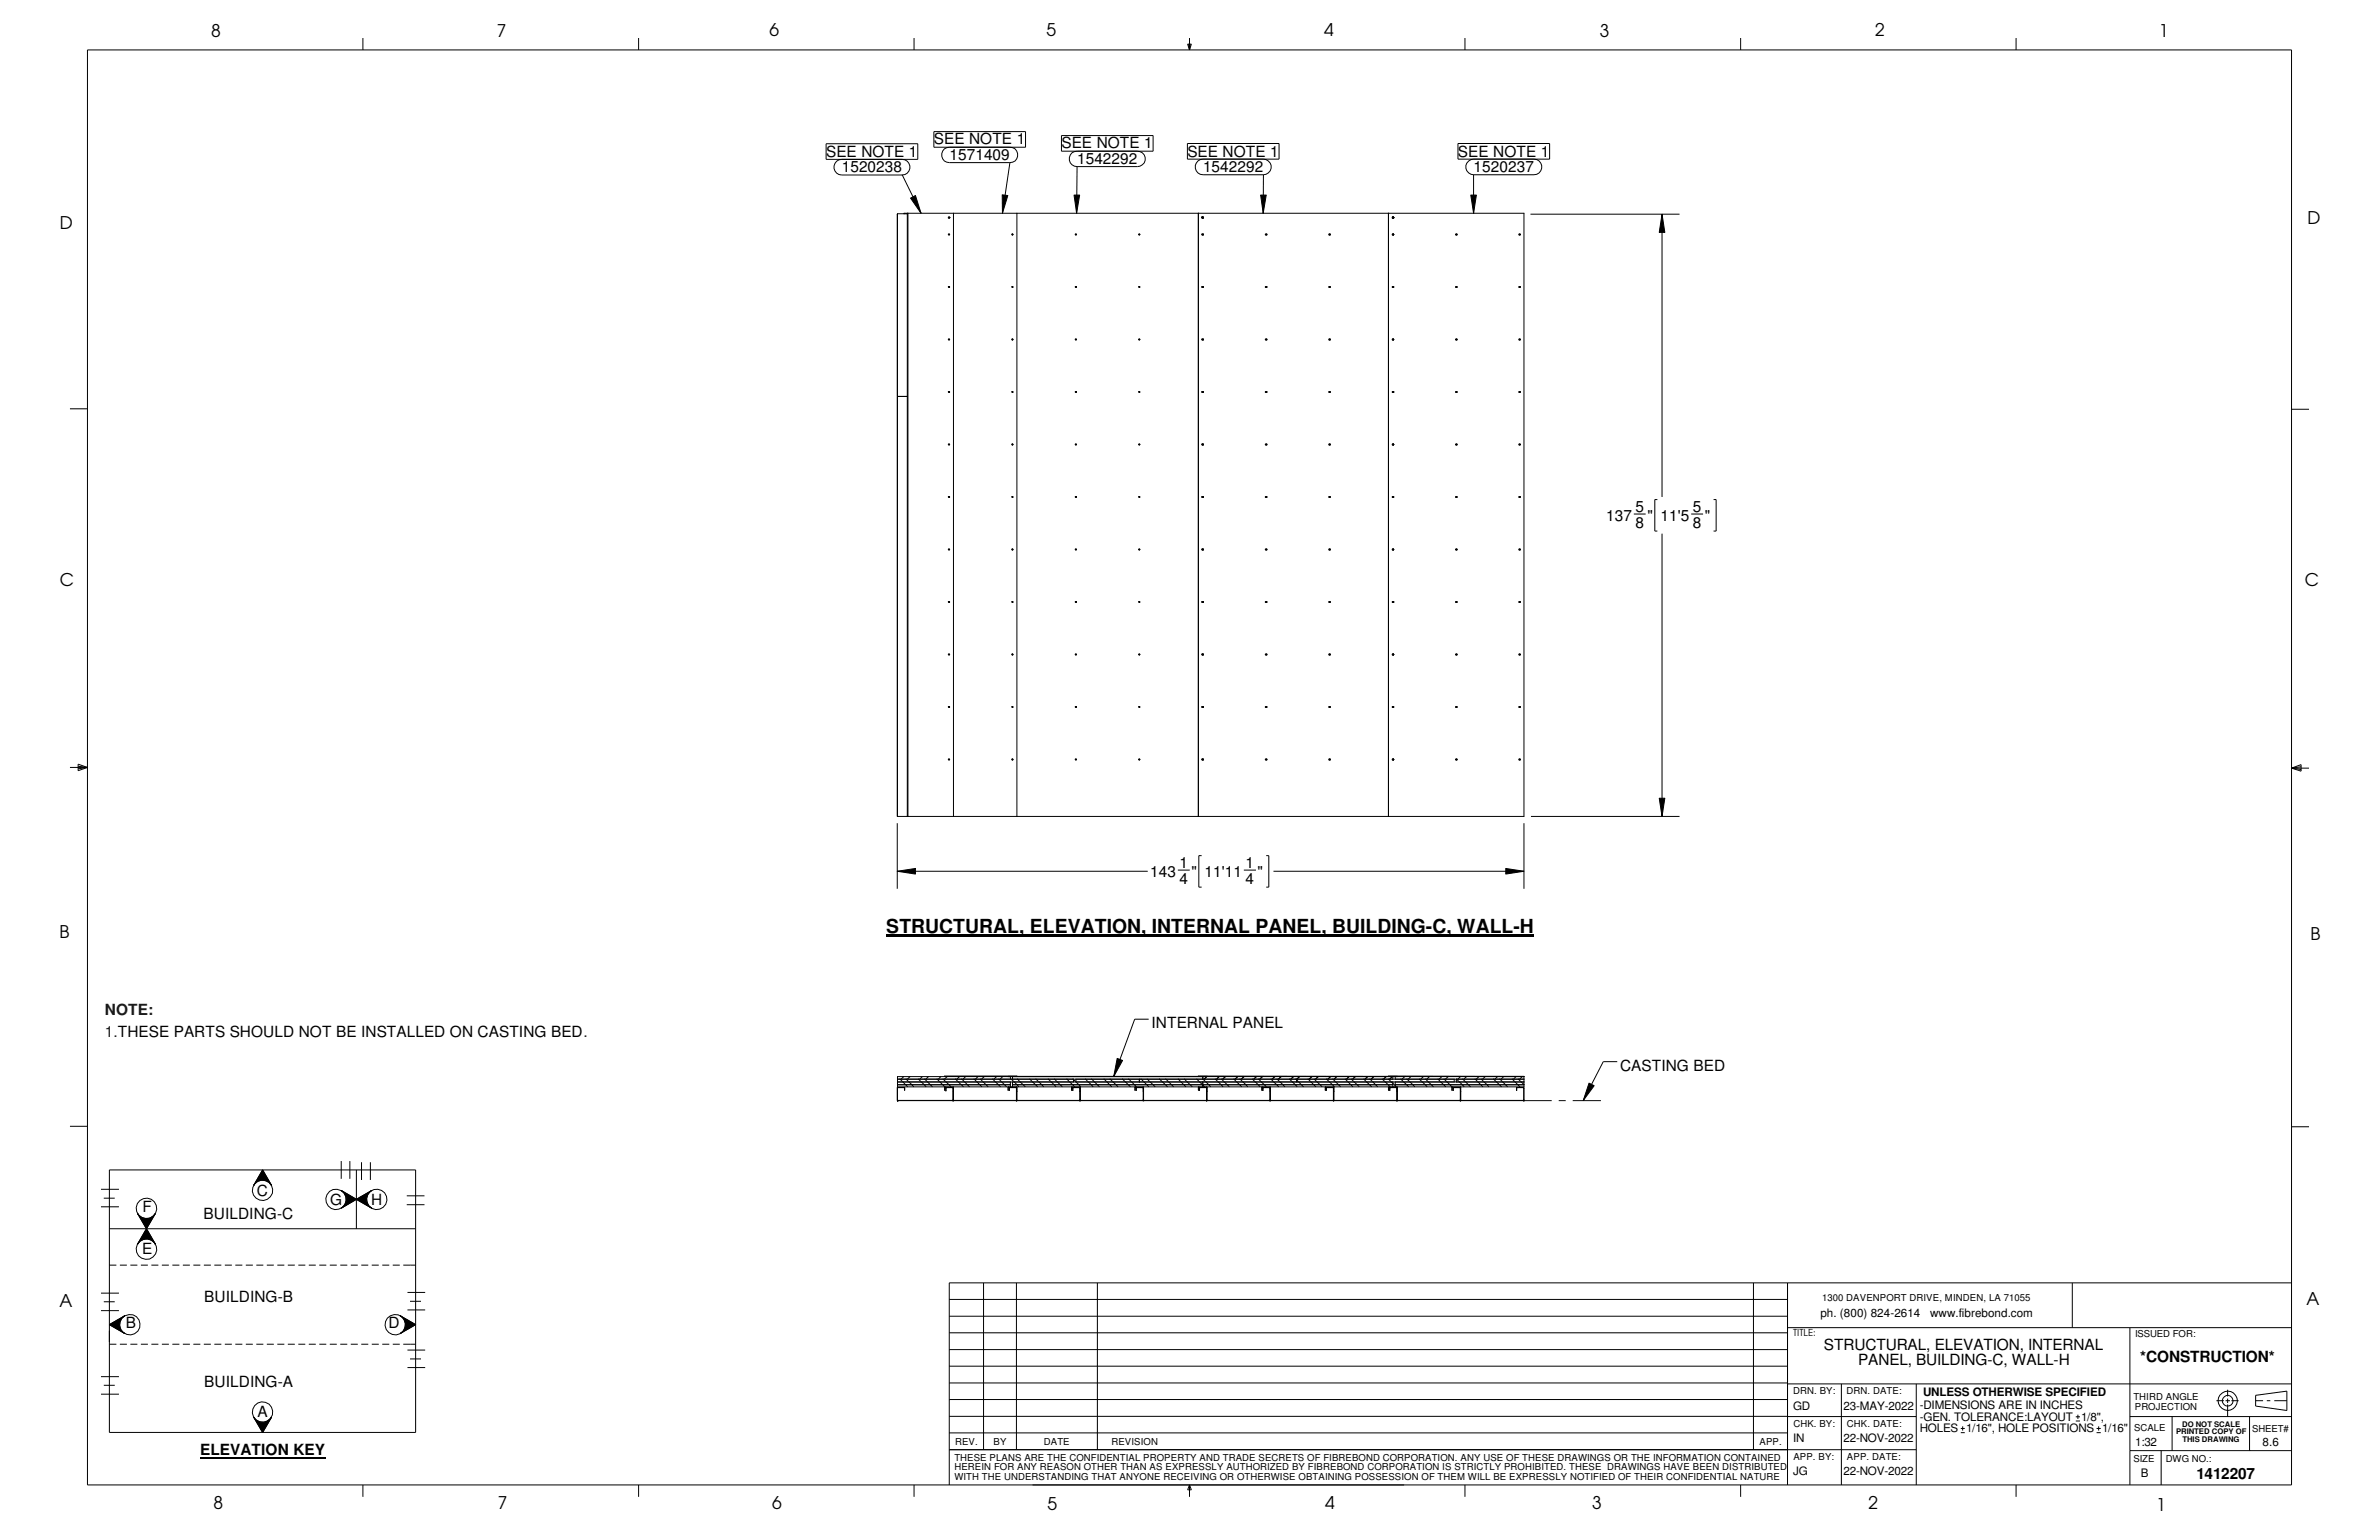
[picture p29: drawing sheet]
<svg xmlns="http://www.w3.org/2000/svg" width="432mm" height="279mm" viewBox="0 0 432 279" stroke-linecap="round" stroke-linejoin="round" font-family="sans-serif">
<defs><g id="words">
<text font-size="3.5" x="160.9" y="169.2">STRUCTURAL, ELEVATION, INTERNAL PANEL, BUILDING-C, WALL-H</text>
<g font-size="3.2">
<text x="38.3" y="6.6">8</text>
<text x="90.2" y="6.7">7</text>
<text x="139.7" y="6.5">6</text>
<text x="190" y="6.5">5</text>
<text x="240.4" y="6.6">4</text>
<text x="290.4" y="6.7">3</text>
<text x="340.4" y="6.5">2</text>
<text x="391.8" y="6.7">1</text>
<text x="10.9" y="41.5">D</text>
<text x="418.8" y="40.7">D</text>
<text x="10.8" y="106.3">C</text>
<text x="418.3" y="106.4">C</text>
<text x="10.8" y="170.2">B</text>
<text x="419.4" y="170.6">B</text>
<text x="10.8" y="237.2">A</text>
<text x="418.6" y="236.7">A</text>
<text x="38.8" y="273.8">8</text>
<text x="90.3" y="273.8">7</text>
<text x="140.2" y="273.8">6</text>
<text x="190.1" y="273.9">5</text>
<text x="240.5" y="273.8">4</text>
<text x="289" y="273.9">3</text>
<text x="339.1" y="273.9">2</text>
<text x="391.3" y="274.1">1</text>
</g>
<g font-size="2.8">
<text x="149.9" y="28.4">SEE NOTE 1</text>
<text x="169.5" y="26.2">SEE NOTE 1</text>
<text x="172.3" y="29">1571409</text>
<text x="192.7" y="26.9">SEE NOTE 1</text>
<text x="195.5" y="29.8">1542292</text>
<text x="215.5" y="28.4">SEE NOTE 1</text>
<text x="264.6" y="28.4">SEE NOTE 1</text>
<text x="152.8" y="31.3">1520238</text>
<text x="218.4" y="31.2">1542292</text>
<text x="267.5" y="31.2">1520237</text>
<text x="291.5" y="94.4">137</text>
<text x="296.8" y="92.9">5</text>
<text x="296.8" y="95.8">8</text>
<text x="299" y="94.4">&quot;</text>
<text x="301.4" y="94.4">11'5</text>
<text x="307.3" y="92.9">5</text>
<text x="307.3" y="95.8">8</text>
<text x="309.4" y="94.4">&quot;</text>
<text x="208.8" y="159">143</text>
<text x="214.1" y="160.4">4</text>
<text x="214.1" y="157.5">1</text>
<text x="216.2" y="159">&quot;</text>
<text x="218.7" y="159">11'11</text>
<text x="226.1" y="157.5">1</text>
<text x="226.1" y="160.4">4</text>
<text x="228.3" y="159">&quot;</text>
<text x="209" y="186.5">INTERNAL PANEL</text>
<text x="294" y="194.2">CASTING BED</text>
<text x="25.9" y="220">F</text>
<text x="37" y="221.1">BUILDING-C</text>
<text x="46.6" y="216.9">C</text>
<text x="59.9" y="218.6">G</text>
<text x="67.4" y="218.6">H</text>
<text x="25.8" y="227.5">E</text>
<text x="37.1" y="236.3">BUILDING-B</text>
<text x="22.8" y="241">B</text>
<text x="70.5" y="241">D</text>
<text x="331" y="244.9">STRUCTURAL, ELEVATION, INTERNAL</text>
<text x="37.1" y="251.7">BUILDING-A</text>
<text x="337.3" y="247.7">PANEL, BUILDING-C, WALL-H</text>
<text x="388.5" y="247.1">*CONSTRUCTION*</text>
<text x="46.7" y="257">A</text>
<text x="36.3" y="264">ELEVATION KEY</text>
<text x="398.7" y="268.4">1412207</text>
</g>
<g font-size="2.8" fill="#191924">
<text x="19" y="184.2">NOTE:</text>
<text x="19" y="188.2">1.THESE PARTS SHOULD NOT BE INSTALLED ON CASTING BED.</text>
</g>
<g font-size="2.1">
<text x="330.4" y="239">ph. (800) 824-2614</text>
<text x="350.4" y="239">www.fibrebond.com</text>
<text x="325.5" y="255.7">GD</text>
<text x="334.6" y="255.7">23-MAY-2022</text>
<text x="348.4" y="255.7">-DIMENSIONS ARE IN INCHES</text>
<text x="348.4" y="257.8">-GEN. TOLERANCE:LAYOUT</text>
<text x="349" y="253.2">UNLESS OTHERWISE SPECIFIED</text>
<text x="377.7" y="257.8">1/8&quot;,</text>
<text x="325.5" y="261.6">IN</text>
<text x="334.6" y="261.6">22-NOV-2022</text>
<text x="348.4" y="259.9">HOLES 1/16&quot;, HOLE POSITIONS 1/16&quot;</text>
<text x="387.6" y="262.4">1:32</text>
<text x="410.7" y="262.4">8.6</text>
<text x="325.5" y="267.6">JG</text>
<text x="334.6" y="267.6">22-NOV-2022</text>
<text x="388.6" y="267.9">B</text>
</g>
<g font-size="1.7">
<text x="330.7" y="236.1">1300 DAVENPORT DRIVE, MINDEN, LA 71055</text>
<text x="325.5" y="242.4">TITLE:</text>
<text x="387.5" y="242.7">ISSUED FOR:</text>
<text x="325.5" y="252.9">DRN. BY:</text>
<text x="335.2" y="252.9">DRN. DATE:</text>
<text x="387.2" y="254">THIRD ANGLE</text>
<text x="387.5" y="255.7">PROJECTION</text>
<text x="173.4" y="262.2">REV.</text>
<text x="180.3" y="262.2">BY</text>
<text x="189.5" y="262.2">DATE</text>
<text x="201.7" y="262.2">REVISION</text>
<text x="319.4" y="262.2">APP.</text>
<text x="325.5" y="258.9">CHK. BY:</text>
<text x="335.2" y="258.9">CHK. DATE:</text>
<text x="387.4" y="259.7">SCALE</text>
<text x="408.8" y="259.8">SHEET#</text>
<text x="173.2" y="268.6">WITH THE UNDERSTANDING THAT ANYONE RECEIVING OR OTHERWISE OBTAINING POSSESSION OF THEM WILL BE EXPRESSLY NOTIFIED OF THEIR CONFIDENTIAL NATURE</text>
<text x="173.2" y="266.8">HEREIN FOR ANY REASON OTHER THAN AS EXPRESSLY AUTHORIZED BY FIBREBOND CORPORATION IS STRICTLY PROHIBITED. THESE DRAWINGS HAVE BEEN DISTRIBUTED</text>
<text x="173.2" y="265">THESE PLANS ARE THE CONFIDENTIAL PROPERTY AND TRADE SECRETS OF FIBREBOND CORPORATION. ANY USE OF THESE DRAWINGS OR THE INFORMATION CONTAINED</text>
<text x="325.5" y="264.9">APP. BY:</text>
<text x="335.2" y="264.8">APP. DATE:</text>
<text x="387.2" y="265.3">SIZE</text>
<text x="393.1" y="265.3">DWG NO.:</text>
</g>
<g font-size="1.4">
<text x="395" y="260.2">PRINTED COPY OF</text>
<text x="396.1" y="258.8">DO NOT SCALE</text>
<text x="396.2" y="261.7">THIS DRAWING</text>
</g>
</g></defs>
<g fill="none" stroke="#000" stroke-width=".18">
<path d="M15.9 9.1h400v260.3h-400zM65.9 6.9v2.2M115.9 6.9v2.2M165.9 6.9v2.2M215.6 8h.6l-.3 1.1zM215.7 8l.2 1.1M215.9 6.9v2.2M216 8l-.1 1.1M265.9 6.9v2.2M315.9 6.9v2.2M365.9 6.9v2.2M149.9 26.1h16.7v2.8h-16.7z"/>
<path d="M152.8 28.9a1.42 1.42 0 0 0-1.4 1.4 1.42 1.42 0 0 0 1.4 1.4h10.9a1.42 1.42 0 0 0 1.5-1.4 1.42 1.42 0 0 0-1.5-1.4M162.9 38.9v109.2M163.7 31.7l3.5 7M164.1 38.8l112.5-.1v109.4h-113.7v-109.3h1.8M164.7 38.7v109.4M164.8 38.7v109.4M165.3 35.9l.9-.4 1 3.2zM169.5 23.9h16.6v2.8h-16.6zM172.1 39.4l.2-.1v.3h-.2zM172.3 26.7a1.4 1.4 0 0 0-1.4 1.4 1.4 1.4 0 0 0 1.4 1.4h11M173.1 38.7v109.4M181.9 35.3l1 .2-1 3.2z"/>
<path d="M183.3 26.7a1.4 1.4 0 0 1 1.4 1.4 1.4 1.4 0 0 1-1.4 1.4M183.3 29.5l-1.4 9.2M184.6 38.7v109.4M192.7 24.6h16.6v2.8h-16.6zM194.9 35.4h1.1l-.6 3.3zM195.5 27.4a1.4 1.4 0 0 0-1.4 1.4 1.4 1.4 0 0 0 1.4 1.4h11a1.4 1.4 0 0 0 1.4-1.4 1.4 1.4 0 0 0-1.4-1.4M195.5 30.2l-.1 8.5M215.5 26h16.7v2.9h-16.7zM217.5 38.7v109.4M218.1 39.4l.3-.1v.2l-.2 .1zM218.3 39.3l.1 .1v.2l-.3-.1M218.3 39.3l-.2 .2"/>
<path d="M218.4 28.9a1.42 1.42 0 0 0-1.5 1.4 1.42 1.42 0 0 0 1.5 1.4h10.9a1.42 1.42 0 0 0 1.4-1.4 1.42 1.42 0 0 0-1.4-1.4M228.8 35.4h1l-.5 3.3zM229.3 31.7v7M252 38.7v109.4M252.7 39.4h.3l-.1 .2h-.2zM252.8 39.3l.2 .2M252.8 39.3l.2 .2-.2 .1M252.8 39.3v.3M252.8 39.3h.1M252.8 39.6h.1M253 39.5l-.2 .1M253 39.5h.1"/>
<path d="M264.6 26h16.7v2.9h-16.7zM267 35.4h1l-.5 3.3zM267.5 28.9a1.42 1.42 0 0 0-1.5 1.4 1.42 1.42 0 0 0 1.5 1.4h10.9a1.42 1.42 0 0 0 1.4-1.4 1.42 1.42 0 0 0-1.4-1.4M267.5 31.7v7M277.8 38.9h27M301.7 38.9l.5 3.3h-1zM301.7 38.9v51.3M172.1 52l.3 .1-.2 .1zM172.1 42.5h.3l-.2 .1zM183.6 42.5h.3l-.2 .1zM183.6 52l.3 .1-.2 .1zM183.8 42.5v.1"/>
<path d="M183.8 52v.2M195.2 42.5h.2l-.2 .1zM195.2 52l.2 .1-.2 .1zM206.7 42.5h.2l-.1 .1zM206.7 52l.2 .1-.1 .1zM218.2 42.5v.1M218.2 42.5h.2l-.2 .1M218.2 52v.2M218.2 52h.2l-.2 .2M229.7 42.5h.2l.1 .1h-.3zM229.7 52h.2l.1 .1-.3 .1zM241.2 42.5h.2l.1 .1h-.3z"/>
<path d="M241.2 52h.2l.1 .1-.3 .1zM252.8 42.5v.1M252.8 52v.2M252.9 52l.1 .1-.1 .1M252.9 52h-.2l.2 .2M252.9 42.5h.1l-.1 .1M252.9 42.5h-.2l.2 .1M264.2 52l.3 .1-.3 .1zM264.2 42.5h.3l-.3 .1zM275.7 52l.3 .1-.3 .1zM275.7 42.5h.3l-.3 .1zM12.7 74.2h3.2"/>
<path d="M162.9 71.9h1.8M172.1 61.5l.3 .1-.2 .1zM172.1 71l.3 .1-.2 .1zM183.6 61.5l.3 .1-.2 .1zM183.6 71l.3 .1-.2 .1zM183.8 61.5v.2M183.8 71v.2M195.2 61.5l.2 .1-.2 .1zM195.2 71l.2 .1-.2 .1zM206.7 61.5l.2 .1-.1 .1zM206.7 71l.2 .1-.1 .1zM218.2 61.5v.2"/>
<path d="M218.2 61.5l.2 .1-.2 .1M218.2 71v.2M218.2 71l.2 .1-.2 .1M229.7 61.6l.2-.1 .1 .1-.3 .1zM229.7 71.1l.2-.1 .1 .2h-.3zM241.2 61.6l.2-.1 .1 .1-.3 .1zM241.2 71.1l.2-.1 .1 .2h-.3zM252.8 61.5v.2M252.8 71v.2M252.9 71l.1 .1-.1 .1M252.9 71l-.2 .1 .2 .1M252.9 61.5l.1 .1-.1 .1"/>
<path d="M252.9 61.5l-.2 .1 .2 .1M264.2 71l.3 .1-.3 .1zM264.2 61.5l.3 .1-.3 .1zM275.7 71l.3 .1-.3 .1zM275.7 61.5l.3 .1-.3 .1zM415.9 74.3h3.2M172.1 90.1l.3 .1-.2 .1zM172.1 80.6h.3l-.2 .1zM172.1 99.6l.3 .1-.2 .1zM183.6 80.6h.3l-.2 .1zM183.6 90.1l.3 .1-.2 .1zM183.6 99.6l.3 .1-.2 .1z"/>
<path d="M183.8 80.6v.1M183.8 90.1v.2M183.8 99.6v.2M195.2 80.6h.2l-.2 .1zM195.2 90.1l.2 .1-.2 .1zM195.2 99.6l.2 .1-.2 .1zM206.7 80.6h.2l-.1 .1zM206.7 90.1l.2 .1-.1 .1zM206.7 99.6l.2 .1-.1 .1zM218.2 80.6v.1M218.2 80.6h.2l-.2 .1M218.2 90.1v.2"/>
<path d="M218.2 90.1h.2l-.2 .2M218.2 99.6v.2M218.2 99.6l.2 .1-.2 .1M218.3 80.6v.1M218.3 90.1v.2M218.3 99.6v.2M229.7 80.6h.2l.1 .1h-.3zM229.7 90.1h.2l.1 .1-.3 .1zM229.7 99.7l.2-.1 .1 .1-.3 .1zM241.2 80.6h.2l.1 .1h-.3zM241.2 90.1h.2l.1 .1-.3 .1zM241.2 99.7l.2-.1 .1 .1-.3 .1z"/>
<path d="M252.8 80.6v.1M252.8 90.1v.2M252.8 99.6v.2M252.9 99.6l.1 .1-.1 .1M252.9 99.6l-.2 .1 .2 .1M252.9 90.1l.1 .1-.1 .1M252.9 90.1h-.2l.2 .2M252.9 80.6h.1l-.1 .1M252.9 80.6h-.2l.2 .1M264.2 99.6l.3 .1-.3 .1zM264.2 90.1l.3 .1-.3 .1zM264.2 80.6h.3l-.3 .1z"/>
<path d="M275.7 99.6l.3 .1-.3 .1zM275.7 90.1l.3 .1-.3 .1zM275.7 80.6h.3l-.3 .1zM296.5 93.3h2.2M300.8 90.6h-.4v5.8h.4M301.7 96.8v51.3M307 93.3h2.1M311 90.6h.5v5.8h-.5M172.1 109.1l.3 .1-.2 .1zM172.1 118.7h.3l-.2 .1zM183.6 109.1l.3 .1-.2 .1zM183.6 118.7h.3l-.2 .1z"/>
<path d="M183.8 109.1v.2M183.8 118.7v.1M195.2 109.1l.2 .1-.2 .1zM195.2 118.7h.2l-.2 .1zM206.7 109.1l.2 .1-.1 .1zM206.7 118.7h.2l-.1 .1zM218.2 109.1v.2M218.2 109.1l.2 .1-.2 .1M218.2 118.7v.1M218.2 118.7h.2l-.2 .1M218.3 109.1v.2M218.3 118.7v.1"/>
<path d="M229.7 109.2l.2-.1 .1 .2h-.3zM229.7 118.7h.2l.1 .1h-.3zM241.2 109.2l.2-.1 .1 .2h-.3zM241.2 118.7h.2l.1 .1h-.3zM252.8 109.1v.2M252.8 118.7v.1M252.9 118.7h.1l-.1 .1M252.9 118.7h-.2l.2 .1M252.9 109.1l.1 .1-.1 .1M252.9 109.1l-.2 .1 .2 .1M264.2 118.7h.3l-.3 .1zM264.2 109.1l.3 .1-.3 .1z"/>
<path d="M275.7 118.7h.3l-.3 .1zM275.7 109.1l.3 .1-.3 .1zM12.7 139.2h3.2M14.2 138.6l1.7 .6-1.7 .6zM14.2 139l1.7 .2M15.9 139.2l-1.7 .3M172.1 137.7l.3 .1-.2 .1zM172.1 128.2l.3 .1-.2 .1zM183.6 128.2l.3 .1-.2 .1zM183.6 137.7l.3 .1-.2 .1zM183.8 128.2v.2M183.8 137.7v.2"/>
<path d="M195.2 128.2l.2 .1-.2 .1zM195.2 137.7l.2 .1-.2 .1zM206.7 128.2l.2 .1-.1 .1zM206.7 137.7l.2 .1-.1 .1zM218.2 128.2v.2M218.2 128.2h.2l-.2 .2M218.2 137.7v.2M218.2 137.7l.2 .1-.2 .1M218.3 128.2v.2M218.3 137.7v.2M229.7 128.2h.2l.1 .1-.3 .1zM229.7 137.8l.2-.1 .1 .1-.3 .1z"/>
<path d="M241.2 128.2h.2l.1 .1-.3 .1zM241.2 137.7h.2l.1 .1-.3 .1zM252.8 128.2v.2M252.8 137.7v.2M252.9 137.7l.1 .1-.1 .1M252.9 137.7l-.2 .1 .2 .1M252.9 128.2l.1 .1-.1 .1M252.9 128.2h-.2l.2 .2M264.2 137.7l.3 .1-.3 .1zM264.2 128.2l.3 .1-.3 .1zM275.7 137.7l.3 .1-.3 .1zM275.7 128.2l.3 .1-.3 .1z"/>
<path d="M415.9 139.4l1.8 .2M415.9 139.4l1.8-.7v1.2zM415.9 139.4h3.2M417.7 139.1l-1.8 .3M162.9 158.1l3.3-.5v1zM162.9 149.4v11.8M162.9 158.1h45.4M213.8 157.9h2.1M218.1 155.2h-.5v5.8h.5M225.8 157.9h2.2M229.8 155.2h.5v5.8h-.5M231.1 158.1h45.5"/>
<path d="M273.3 157.6l3.3 .5-3.3 .5zM276.6 149.4v11.8M277.9 148.1h26.9M301.2 144.8h1l-.5 3.3zM162.9 195.8h113.7M162.9 196.3h113.7M162.9 196.8h20.5M162.9 199.6h.1M162.9 199.7h.1M162.9 197.3v2.3M162.9 197.3v2.4M162.9 197.3h1.2"/>
<path d="M162.9 199.6v.1M163.3 195.7l1.5 1.5M164 195.3l-.5 .5M164.1 197.3l.1 .5zM164.4 195.7l1.5 1.5M165.2 195.3l-.5 .5M166.6 195.7l1.5 1.5M167.4 195.3l-.5 .5M167.8 195.7l1.4 1.5M168.5 195.3l-.5 .5M170 195.7l1.5 1.5M170.8 195.3l-.5 .5"/>
<path d="M171.1 195.7l1.5 1.5M171.5 197.2l-.1 .6 .1-.6h1.5v2.4M171.7 197.3v.6zM171.7 197.3h1.2M171.9 195.3l-.5 .5M172.9 197.3l.1 2.3M172.9 197.3l.1 .1M173 199.6h-10.1M173 199.6h.1M173 197.2l.1 2.4h11.4M173 199.6l-10.1 .1M173 199.6h11.5"/>
<path d="M173 198h.1M173.4 195.7l1.5 1.5M174.2 195.3l-.5 .5M174.5 195.7l1.5 1.5M175.3 195.3l-.5 .5M176.7 195.7l1.5 1.5M177.5 195.3l-.5 .5M177.9 195.7l1.5 1.5M178.6 195.3l-.5 .5M180.1 195.7l1.5 1.5M180.9 195.3l-.5 .5M181.2 195.7l1.5 1.5"/>
<path d="M182 195.3l-.5 .5M183 195.3h.1M183 197.2v.6v-.6l1.5 .1v2.3M183.2 197.3v.5zM183.3 197.3h1.1M183.4 195.3v.5M183.4 196.3v.9M183.5 195.7l1.5 1.5M183.8 196.8h69M183.8 195.3v.5M183.8 196.3v.9M184.4 197.3l.1 .1"/>
<path d="M184.4 197.3l.1 2.3M184.5 199.6h.1M184.5 197.2l.1 2.4h11.4M184.5 199.6h11.5M184.5 198h.1M184.6 195.3l-13.2-.1 105.2 .1h-23.4v.5M184.6 195.7l1.5 1.5M186.9 195.7l1.4 1.5M188 195.7l1.4 1.5M190.2 195.7l1.5 1.5M191.3 195.7l1.5 1.5M193.6 195.7l1.5 1.5"/>
<path d="M194.6 197.2l-.1 .6v-.6l1.5 .1v2.3M194.7 197.3v.5zM194.7 195.7l1.5 1.5M194.8 197.3h1.1M194.9 195.8v.5M195.3 195.8v.5M195.9 197.3l.1 .1zM196 197.2l.1 .1v2.3h11.4M196 199.6h.1M196 199.6h11.5M196 198h.1M196.9 195.7l1.5 1.5"/>
<path d="M198.1 195.7l1.5 1.5M200.3 195.7l1.5 1.5M201.4 195.7l1.5 1.5M202.8 192l1 .4-1.7 2.9zM203.7 195.7l1.5 1.5M204.8 195.7l1.5 1.5M206.1 197.2l-.1 .6v-.6h1.5v2.4M206.2 197.3v.5zM206.3 197.3h1.1M206.8 195.8v.5M207.1 195.7l1.4 1.5M207.4 197.3l.1 .1z"/>
<path d="M207.5 197.2l.1 2.4h11.4M207.5 199.6h11.5M207.5 199.6h.1M207.5 198h.1M208.2 195.7l1.5 1.5M208.5 184.9h-2.5l-3.9 10.4M210.4 195.7l1.5 1.5M211.5 195.7l1.5 1.5M213.8 195.7l1.5 1.5M214.9 195.7l1.5 1.5M217.2 195.7l1.5 1.5M217.5 195.3h59.1v1.9h-113.7v-1.9h89.9v.5"/>
<path d="M217.6 197.2l-.1 .6 .1-.6h1.4v2.4M217.7 197.3v.5zM217.8 197.3h1.1M218.3 195.7l1.5 1.5M218.3 195.3v.5M218.3 196.3v.9M218.9 197.3l.1 2.3M218.9 197.3l.1 .1M219 199.6h.1M219 197.2l.1 2.4h11.4M219 199.6h11.5M219 198h.1"/>
<path d="M219 195.3l-.4 .5M219.1 195.3h.1M220.5 195.7l1.5 1.5M221.3 195.3l-.5 .5M221.7 195.7l1.4 1.5M222.4 195.3l-.5 .5M223.9 195.7l1.5 1.5M224.7 195.3l-.5 .5M225 195.7l1.5 1.5M225.8 195.3l-.5 .5M227.2 195.7l1.5 1.5M228 195.3l-.5 .5"/>
<path d="M228.4 195.7l1.5 1.5M229.1 197.2l-.1 .6 .1-.6h1.4v2.4M229.2 195.3l-.6 .5M229.2 197.4l.1-.1-.1 .5zM229.3 197.3h1.2M230.5 197.3v2.3M230.5 197.3v.1M230.5 197.2l.1 2.4h11.4M230.5 199.6h.1M230.5 199.6h11.6M230.5 198h.1M230.6 195.7l1.5 1.5"/>
<path d="M231.4 195.3l-.5 .5M231.7 195.7l1.5 1.5M232.5 195.3l-.5 .5M234 195.7l1.5 1.5M234.8 195.3l-.5 .5M235.1 195.7l1.5 1.5M235.9 195.3l-.5 .5v.5M237.4 195.7l1.4 1.5M238.1 195.3l-.5 .5M238.5 195.7l1.5 1.5M239.3 195.3l-.5 .5M240.6 197.2l-.1 .6 .1-.6 1.5 .1"/>
<path d="M240.7 197.4l.1-.1-.1 .5zM240.7 195.7l1.5 1.5M240.8 197.3h1.2M241.5 195.3l-.5 .5M241.9 195.7l1.4 1.5M242 197.3l.1 .1M242 197.3v2.3M242 199.6h.1M242 197.2l.1 .1M242.1 199.6h.1M242.1 199.6h11.5M242.1 198h.1"/>
<path d="M242.1 197.3v2.3M242.1 199.6h11.4M242.6 195.3l-.5 .5M244.1 195.7l1.5 1.5M244.9 195.3l-.5 .5M245.2 195.7l1.5 1.5M246 195.3l-.5 .5M247.5 195.7l1.5 1.5M248.2 195.3l-.5 .5M248.6 195.7l1.5 1.5M249.3 195.3l-.4 .5M250.8 195.7l1.5 1.5"/>
<path d="M251.6 195.3l-.5 .5M252 195.7l1.4 1.5M252 195.2v.1M252.1 197.2l-.1 .1v.5l.1-.6h1.5v2.4M252.2 197.3l.1 .5zM252.3 197.3h1.2M252.7 195.3l-.5 .5M252.8 196.3v.9M253.2 196.8h23.4M253.2 196.3v.9M253.5 197.3v2.3M253.5 197.3l.1 .1"/>
<path d="M253.5 199.6h.1M253.5 197.2l.1 2.4h11.4M253.6 199.6h.1M253.6 199.6h11.5M253.6 198h.1M253.6 195.3h.1M254.2 195.7l1.5 1.5M255 195.3l-.5 .5M255.3 195.7l1.5 1.5M256.1 195.3l-.5 .5M257.6 195.7l1.4 1.5M258.4 195.3l-.5 .5"/>
<path d="M258.7 195.7l1.5 1.5M259.5 195.3l-.5 .5M260.9 195.7l1.5 1.5M261.7 195.3l-.5 .5M262 195.7l1.5 1.5M262.8 195.3l-.5 .5M263.5 197.8h.1M263.5 197.3v.5M263.6 197.3l1.5-.1v2.4M263.6 197.2l-.1 .1M263.7 197.3l.1 .5zM263.8 197.3h1.2"/>
<path d="M263.9 195.8v.5M264.3 195.7l1.5 1.5M264.3 195.8v.5M265 197.3v2.3M265 197.3l.1 .1M265 197.2l.1 2.4h11.5M265 199.6h.1M265.1 199.6l16.5 .1M265.1 199.6h.1M265.1 198h.1M265.1 195.3l-.5 .5M265.4 195.7l1.5 1.5"/>
<path d="M266.2 195.3l-.5 .5M267.7 195.7l1.5 1.5M268.4 195.3l-.5 .5M268.8 195.7l1.5 1.5M269.6 195.3l-.5 .5M271 195.7l1.5 1.5M271.8 195.3l-.5 .5M272.2 195.7l1.4 1.5M272.9 195.3l-.4 .5M274.4 195.7l1.5 1.5M275.2 195.3l-.5 .5M275.3 197.3v.5z"/>
<path d="M275.3 197.3h1.2M275.5 195.7l1.1 1.1M276.3 195.3l-.5 .5M276.5 197.3l.1 2.3M276.6 199.6h.1M276.6 199.6l-.1 .1M282.9 199.7h1.3M285.5 199.7h5.1M288.4 196.5l.9 .5-1.9 2.7zM293.5 192.6h-2.5l-3.6 7.1M12.7 204.3h3.2M18.3 218.9h3.3"/>
<path d="M18.3 215.8h3.3M18.8 217.4h2M19.9 212.3h55.5v47.6h-55.5zM46.1 215.1l1.6-2.8 1.6 2.8M47.7 212.3l1.6 2.8-.5-.6-.9-.4-1 .1-.5 .3-.3 .6zM61.9 216l2.8 1.6-2.8 1.6 .5-.4 .4-.8-.1-1-.3-.7zM61.9 216l2.8 1.6M61.9 210.7v3.2M63.5 210.7v3.2M64.7 217.6l2.8-1.6-.6 .5-.4 .8 .2 1 .3 .5 .5 .4zM64.7 217.6l-2.8 1.6M64.7 217.6l2.8 1.6"/>
<path d="M64.7 212.3v10.6M65.6 210.9v3.2M67.2 210.9v3.2M67.5 216l-2.8 1.6M73.8 217h3.2M73.8 218.6h3.2M415.9 204.4h3.2M18.3 234.6h3.3M18.3 237.8h3.3M18.8 236.2h2M19.9 229.5h1.2M19.9 222.9h55.5"/>
<path d="M21.8 229.5h1.2M22.6 238.7l-2.7 1.6 2.7 1.6M23.7 229.5h1.2M25 220.2l.3 .4 .9 .5 1.1-.1 .6-.4 .3-.4-1.6 2.7zM25 220.2l1.6 2.7M25.6 229.5h1.2M26.6 222.9l1.6 2.8-.5-.5-.8-.4-1.1 .2-.8 .7zM26.6 222.9l1.6 2.8M26.6 222.9l-1.6 2.8M27.5 229.5h1.2M28.2 220.2l-1.6 2.7M29.4 229.5h1.2"/>
<path d="M31.3 229.5h1.3M33.2 229.5h1.3M35.1 229.5h1.3M37 229.5h1.3M38.9 229.5h1.3M40.8 229.5h1.3M42.7 229.5h1.3M44.6 229.5h1.3M46.5 229.5h1.3M48.4 229.5h1.3M50.3 229.5h1.3M52.2 229.5h1.3"/>
<path d="M54.1 229.5h1.3M56 229.5h1.3M58 229.5h1.2M59.9 229.5h1.2M61.8 229.5h1.2M63.7 229.5h1.2M65.6 229.5h1.2M67.5 229.5h1.2M69.4 229.5h1.3M71.3 229.5h1.3M72.6 238.7l2.8 1.6-2.8 1.6 .6-.3 .4-1-.2-1-.2-.4zM72.6 238.7l2.8 1.6-2.8 1.6"/>
<path d="M73.2 229.5h2.2M74 237.7h3.2M74 234.5h3.2M74.4 236.1h2M172.3 235.8h152.1M172.3 238.8h152.1M178.5 232.7v30.3M184.5 232.7v30.3M199.2 232.7v30.3M318.3 232.7v30.3M324.4 232.7v36.7M376.1 232.7v8.2"/>
<path d="M415.9 232.7h-243.6v36.7M18.3 252.9h3.3M18.3 249.8h3.3M18.8 251.3h2M19.9 240.3l2.7-1.6-.2 .2a1.73 1.73 0 0 0-.7 1.3l.1 .4a1.63 1.63 0 0 0 .8 1.3zM19.9 243.9h1.2M21.8 243.9h1.2M23.7 243.9h1.2M25.6 243.9h1.2M27.5 243.9h1.2M29.4 243.9h1.2M31.3 243.9h1.3"/>
<path d="M33.2 243.9h1.3M35.1 243.9h1.3M37 243.9h1.3M38.9 243.9h1.3M40.8 243.9h1.3M42.7 243.9h1.3M44.6 243.9h1.3M46.1 257.1l.3 .5 .9 .4 1-.1 .5-.3 .5-.5-1.6 2.8zM46.1 257.1l1.6 2.8 1.6-2.8M46.5 243.9h1.3M48.4 243.9h1.3M50.3 243.9h1.3"/>
<path d="M52.2 243.9h1.3M54.1 243.9h1.3M56 243.9h1.3M58 243.9h1.2M59.9 243.9h1.2M61.8 243.9h1.2M63.7 243.9h1.2M65.6 243.9h1.2M67.5 243.9h1.2M69.4 243.9h1.3M71.3 243.9h1.3M73.2 243.9h2.2"/>
<path d="M74 248.1h3.2M74 244.9h3.2M74.4 246.5h2M172.3 241.8h152.1M172.3 244.9h152.1M172.3 247.9h152.1M172.3 250.9h152.1M172.3 253.9h152.1M172.3 257h152.1M172.3 260h152.1M324.4 257h23.4M324.4 240.9h91.5"/>
<path d="M324.4 251.1h91.5M334.2 251.1v18.3M347.8 251.1v18.3M355.9 259.9h.7M355.9 259.2h.7M356.2 258.8v.7M376.8 257.8h.7M376.8 257h.7M377.1 256.7v.7M380.5 259.9h.8M380.5 259.2h.8M380.9 258.8v.7"/>
<path d="M386.6 257h29.3M386.6 240.9v28.5M394.3 257v6.2M402.3 254.1h1.3M403.9 254.1h.8M404.3 252.1v1.3M404.3 253.7v.9M404.3 254.8v2.2M405 254.1h1.3M408.3 257v6.2M409.4 254.1h1.4M409.4 253.2l5.7-.8v3.5l-5.7-.8z"/>
<path d="M411.4 254.1h.7M412.8 254.1h2.3M65.9 269.4v2.2M115.9 269.4v2.2M165.9 269.4v2.2M172.3 263h175.5M215.9 269.4l.3 .9h-.6zM215.9 269.4v2.2M265.9 269.4v2.2M315.9 269.4v2.2M365.9 269.4v2.2M386.6 263.2h29.3"/>
<path d="M392.3 263.2v6.2"/>
<circle cx="26.6" cy="219.2" r="1.87"/>
<circle cx="47.6" cy="216" r="1.84"/>
<circle cx="61" cy="217.6" r="1.85"/>
<circle cx="68.4" cy="217.6" r="1.84"/>
<circle cx="26.6" cy="226.7" r="1.86"/>
<circle cx="23.6" cy="240.3" r="1.86"/>
<circle cx="47.7" cy="256.2" r="1.84"/>
<circle cx="71.7" cy="240.3" r="1.84"/>
<circle cx="404.3" cy="254.2" r=".96"/>
<circle cx="404.4" cy="254.1" r="1.74"/>
</g>
<g fill="none" stroke="#808080" stroke-width=".18">
<path d="M164.1 38.8h.6M164.8 38.7v109.4M162.9 199.6h.1M162.9 197.4h.1M162.9 197.3h.1M162.9 199.6v.1M164.1 197.3h.1M164.2 197.4h.1M171.4 197.3h.1M171.5 197.2h.1M171.7 197.4h.1M171.7 197.3h.1"/>
<path d="M172.9 199.6v.1M173 199.6h.1M173 197.4h.1M173 197.2h.1M173.1 197.3h-.2M173.1 199.6v.1M183 197.3h.1M183 197.2h.1M183.2 197.4h.1M183.3 197.3h.1M184.4 199.6v.1M184.5 199.6h.1"/>
<path d="M184.5 197.4h.1M184.5 197.2h.1M184.6 197.3h-.2M184.6 199.6v.1M194.5 197.3h.1M194.6 197.2h.1M194.7 197.4h.1M194.8 197.3h.1M195.9 197.3h.1M195.9 199.6v.1M196 197.2h.1M196 199.6h.1"/>
<path d="M196 197.4h.1M196 197.3h.1M196.1 199.6v.1M206 197.3h.1M206.1 197.2h.1M206.2 197.4h.1M206.3 197.3h.1M207.4 199.6v.1M207.5 197.2h.1M207.5 199.6h.1M207.5 197.4h.1M207.6 197.3h-.2"/>
<path d="M207.6 199.6v.1M217.5 197.3h.1M217.6 197.2h.1M217.7 197.4h.1M217.8 197.3h.1M218.9 199.6v.1M219 199.6h.1M219 197.4h.1M219 197.2h.1M219.1 197.3h-.2M219.1 199.6v.1M229 197.3h.1"/>
<path d="M229.1 197.2h.1M229.2 197.4h.1M229.3 197.3h.1M230.5 199.6v.1M230.5 199.6h.1M230.5 197.4h.1M230.5 197.2h.1M230.6 197.3h-.1M230.6 199.6v.1M240.5 197.3h.1M240.6 197.2h.1M240.7 197.4h.1"/>
<path d="M240.8 197.3h.1M242 199.6v.1M242 199.6h.1M242 197.4h.1M242 197.2h.1M242.1 197.3h-.1M242.1 199.6v.1M252 197.3h.1M252.1 197.2h.1M252.2 197.4h.1M252.3 197.3h.1M253.5 199.6v.1"/>
<path d="M253.5 199.6h.1M253.5 197.4h.1M253.5 197.2h.1M253.6 197.3h-.1M253.7 199.6v.1M263.5 197.3h.1M263.6 197.2h.1M263.7 197.4h.1M263.8 197.3h.1M265 199.6v.1M265 199.6h.1M265 197.2h.1"/>
<path d="M265 197.4h.1M265.1 197.3h-.1M265.2 199.6v.1M275.3 197.4h.1M275.3 197.3h.1M276.5 199.6v.1M276.5 197.3h.1M276.6 199.6h.1M276.6 197.4h.1"/>
</g>
<g fill="#000">
<path d="M165.3 35.9l.9-.4 1 3.2zM181.9 35.3l1 .2-1 3.2zM194.9 35.4h1.1l-.6 3.3zM228.8 35.4h1l-.5 3.3zM267 35.4h1l-.5 3.3zM301.7 38.9l.5 3.3h-1zM162.9 158.1l3.3-.5v1zM273.3 157.6l3.3 .5-3.3 .5zM301.2 144.8h1l-.5 3.3zM202.8 192l1 .4-1.7 2.9zM288.4 196.5l.9 .5-1.9 2.7z"/>
<path d="M47.7 212.3l1.6 2.8-.5-.6-.9-.4-1 .1-.5 .3-.3 .6z" fill-rule="evenodd"/>
<path d="M61.9 216l2.8 1.6-2.8 1.6 .5-.4 .4-.8-.1-1-.3-.7z" fill-rule="evenodd"/>
<path d="M64.7 217.6l2.8-1.6-.6 .5-.4 .8 .2 1 .3 .5 .5 .4z" fill-rule="evenodd"/>
<path d="M26.6 222.9l1.6 2.8-.5-.5-.8-.4-1.1 .2-.8 .7z" fill-rule="evenodd"/>
<path d="M25 220.2l.3 .4 .9 .5 1.1-.1 .6-.4 .3-.4-1.6 2.7z" fill-rule="evenodd"/>
<path d="M19.9 240.3l2.7-1.6-.2 .2a1.73 1.73 0 0 0-.7 1.3l.1 .4a1.63 1.63 0 0 0 .8 1.3z" fill-rule="evenodd"/>
<path d="M46.1 257.1l.3 .5 .9 .4 1-.1 .5-.3 .5-.5-1.6 2.8z" fill-rule="evenodd"/>
<path d="M72.6 238.7l2.8 1.6-2.8 1.6 .6-.3 .4-1-.2-1-.2-.4z" fill-rule="evenodd"/>
</g>
<path d="M36.3 264.5h22.7" fill="none" stroke="#000" stroke-width=".3"/>
<path d="M160.9 169.8h117.5" fill="none" stroke="#000" stroke-width=".38"/>
<use href="#words"/>
</svg>
